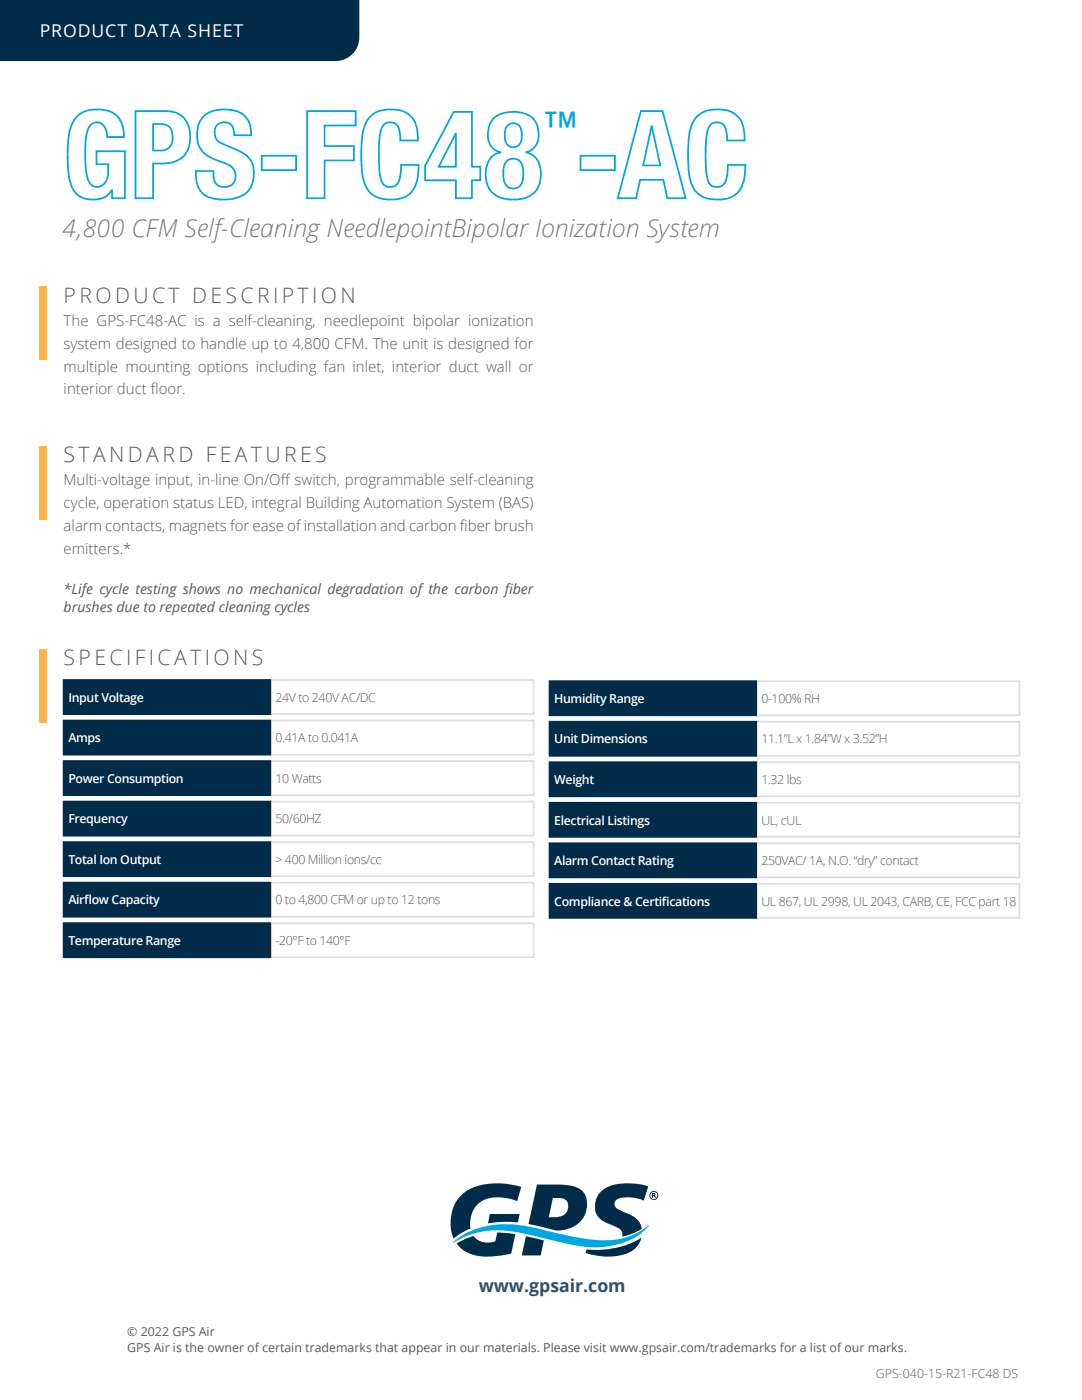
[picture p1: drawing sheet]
<svg xmlns="http://www.w3.org/2000/svg" width="216mm" height="279mm" viewBox="0 0 216 279" stroke-linecap="round" stroke-linejoin="round" font-family="sans-serif">
<defs><g id="words">
<text font-size="24.3" fill="#00a8e2" x="12.4" y="39.6">GPS-FC48 -AC</text>
<text font-size="7.6" fill="#00a8e2" x="108.4" y="27.8">™</text>
<text font-size="4.9" fill="#76787b" x="12.4" y="47.3">4,800 CFM Self-Cleaning NeedlepointBipolar Ionization System</text>
<g font-size="4.2" fill="#57585a">
<text x="12.7" y="60.4">PRODUCT DESCRIPTION</text>
<text x="12.7" y="92.1">STANDARD FEATURES</text>
<text x="12.7" y="132.7">SPECIFICATIONS</text>
</g>
<text font-size="3.5" fill="#fff" x="7.9" y="7.4">PRODUCT DATA SHEET</text>
<text font-size="3.5" fill="#57585a" x="82.6" y="257.7">www.globalplasmasolutions.com</text>
<text font-size="3.5" fill="#2c506a" x="95.5" y="257.8">www.gpsair.com</text>
<g font-size="3" fill="#57585a">
<text x="12.7" y="65">The GPS-FC48-AC is a self-cleaning, needlepoint bipolar ionization</text>
<text x="12.7" y="69.6">system designed to handle up to 4,800 CFM. The unit is designed for</text>
<text x="12.7" y="74.1">multiple mounting options including fan inlet, interior duct wall or</text>
<text x="12.7" y="78.7">interior duct f</text>
<text x="30.1" y="78.7">loor.</text>
<text x="12.7" y="96.7">Multi-voltage input, in-line On/Of</text>
<text x="12.7" y="101.3">cycle, operation status LED, integral Building Automation System (BAS)</text>
<text x="56" y="96.7">f switch, programmable self-cleaning</text>
<text x="12.7" y="105.9">alarm contacts, magnets for ease of installation and carbon f</text>
<text x="91.8" y="105.9">iber brush</text>
<text x="12.7" y="110.5">emitters.*</text>
</g>
<g font-size="2.8" fill="#57585a">
<text x="12.7" y="118.6">*Life cycle testing shows no mechanical degradation of the carbon f</text>
<text x="100.7" y="118.6">iber</text>
<text x="12.7" y="122.1">brushes due to repeated cleaning cycles</text>
</g>
<g font-size="2.5" fill="#fff">
<text x="13.6" y="140.1">Input Voltage</text>
<text x="110.6" y="140.3">Humidity Range</text>
<text x="13.6" y="148.1">Amps</text>
<text x="110.6" y="148.4">Unit Dimensions</text>
<text x="13.6" y="156.2">Power Consumption</text>
<text x="110.6" y="156.5">Weight</text>
<text x="13.6" y="164.3">Frequency</text>
<text x="110.6" y="164.6">Electrical Listings</text>
<text x="13.6" y="172.4">Total Ion Output</text>
<text x="110.6" y="172.6">Alarm Contact Rating</text>
<text x="13.6" y="180.5">Airf</text>
<text x="16.8" y="180.5">low Capacity</text>
<text x="110.6" y="180.7">Compliance &amp; Certif</text>
<text x="132.1" y="180.7">ications</text>
<text x="13.6" y="188.6">Temperature Range</text>
</g>
<g font-size="2.5" fill="#57585a">
<text x="55" y="140.1">24V to 240V AC/DC</text>
<text x="151.9" y="140.3">0-100% RH</text>
<text x="55" y="148.1">0.41A to 0.041A</text>
<text x="151.9" y="148.4">11.1”L x 1.84”W x 3.52”H</text>
<text x="55" y="156.2">10 Watts</text>
<text x="151.9" y="156.5">1.32 lbs</text>
<text x="55" y="164.3">50/60HZ</text>
<text x="151.9" y="164.6">UL, cUL</text>
<text x="55" y="172.4">&gt; 400 Million ions/cc</text>
<text x="151.9" y="172.6">250VAC/ 1A, N.O. “dry” contact</text>
<text x="55" y="180.5">0 to 4,800 CFM or up to 12 tons</text>
<text x="151.9" y="180.7">UL 867, UL 2998, UL 2043, CARB, CE, FCC part 18</text>
<text x="55" y="188.6">-20°F to 140°F</text>
<text x="25.4" y="266.7">© 2022 GPS Air</text>
<text x="25.4" y="269.9">GPS Air is the owner of certain trademarks that appear in our materials. Please visit www.gpsair.com/trademarks for a list of our marks.</text>
<text x="174.8" y="274.9">GPS-040-15-R21-FC48 DS</text>
</g>
</g></defs>
<g fill="#002b49">
<path d="M-.1 -.1h71.8v7.5a4.7 4.7 0 0 1-4.7 4.8h-67.1z"/>
<path d="M91.1 248.2l1.5-.8 1.9-.7a3.9 3.9 0 0 0 4.3 1l.4-1.7 3.6 .3-.8 3.9a16.1 16.1 0 0 1-7.7 .2 6.2 6.2 0 0 1-3.2-2.2z"/>
<path d="M97.8 242.3h5.9l-.4 1.7-3.1-.1-2.8 .3z"/>
<path d="M92.1 238.4a11.6 11.6 0 0 1 9.3-2.1l2.6 .6-.8 2.8a9 9 0 0 0-6.9-.1 5.5 5.5 0 0 0-2.4 5.6l-1.9 .9-1.5 1.1a8.3 8.3 0 0 1 1.6-8.8z"/>
<path d="M104.9 246.7l3.6 .9-.6 2.9h-3.8z"/>
<path d="M117 249.3a17.8 17.8 0 0 0 11-2.3 5.2 5.2 0 0 1-5 3.7 14.3 14.3 0 0 1-6.2-.6z"/>
<path d="M120 237.7a9.3 9.3 0 0 1 7.2-1.4l2.2 .5-1 2.8a6.9 6.9 0 0 0-5.4-.1 1.21 1.21 0 0 0-.3 1.2 1.21 1.21 0 0 0 1 .8l.7 .3a4.6 4.6 0 0 1 3.7 3.5 12.3 12.3 0 0 1-4 1.5l.1-.2a1.4 1.4 0 0 0-1-1.6l-1.4-.6a3.8 3.8 0 0 1-3-4.5l.3-.9z"/>
<path d="M110.3 239.1a3.3 3.3 0 0 1 2.8 .6 2.13 2.13 0 0 1-2 3.2h-1.6zM107.2 236.4l-1.7 7.9 3.3 .7a6.9 6.9 0 0 0 5.9-.3 4.8 4.8 0 0 0 1.7-6.8 6.1 6.1 0 0 0-4.6-1.5z"/>
<path d="M129.8 238.6a.72 .72 0 0 0 1.4 0 .72 .72 0 0 0-1.4 0zM129.6 238.6a.9 .9 0 0 1 1.8 0 .9 .9 0 0 1-1.8 0z"/>
<path d="M130.3 238.3v.2a.15 .15 0 0 0 .2 0 .15 .15 0 0 0 0-.2 .15 .15 0 0 0-.2 0zM130.1 238.1h.4a.26 .26 0 0 1 .3 .2 .26 .26 0 0 1-.2 .3l.3 .4h-.2l-.3-.3-.1 .3h-.2z"/>
</g>
<path d="M90.6 247.8a16.3 16.3 0 0 1 13-3.3l2.7 .4 6.5 1.6a27.5 27.5 0 0 0 10.9 .7 12.3 12.3 0 0 0 5.7-2.7h.2a12.9 12.9 0 0 1-9.5 4.4 35.8 35.8 0 0 1-11.2-1.7l-.9-.2a28.5 28.5 0 0 0-11.9-1.2 15.7 15.7 0 0 0-5.9 2.4z" fill="#00a8e2"/>
<path d="M99.3 54.7h116.6v59.6h-116.6z" fill="#fff"/>
<path d="M54 135.7h52.5v6.8h-52.5z" fill="none" stroke="#dcdddf" stroke-width=".35"/>
<path d="M12.7 135.7h41.2v6.8h-41.2z" fill="#002b49"/>
<path d="M12.7 135.7h41.2v6.8h-41.2z" fill="none" stroke="#002b49" stroke-width=".35"/>
<path d="M54 143.8h52.5v6.8h-52.5z" fill="none" stroke="#dcdddf" stroke-width=".35"/>
<path d="M12.7 143.8h41.2v6.8h-41.2z" fill="#002b49"/>
<path d="M12.7 143.8h41.2v6.8h-41.2z" fill="none" stroke="#002b49" stroke-width=".35"/>
<path d="M54 151.9h52.5v6.8h-52.5z" fill="none" stroke="#dcdddf" stroke-width=".35"/>
<path d="M12.7 151.9h41.2v6.8h-41.2z" fill="#002b49"/>
<path d="M12.7 151.9h41.2v6.8h-41.2z" fill="none" stroke="#002b49" stroke-width=".35"/>
<path d="M54 160h52.5v6.8h-52.5z" fill="none" stroke="#dcdddf" stroke-width=".35"/>
<path d="M12.7 160h41.2v6.8h-41.2z" fill="#002b49"/>
<path d="M12.7 160h41.2v6.8h-41.2z" fill="none" stroke="#002b49" stroke-width=".35"/>
<path d="M54 168.1h52.5v6.8h-52.5z" fill="none" stroke="#dcdddf" stroke-width=".35"/>
<path d="M12.7 168.1h41.2v6.8h-41.2z" fill="#002b49"/>
<path d="M12.7 168.1h41.2v6.8h-41.2z" fill="none" stroke="#002b49" stroke-width=".35"/>
<path d="M54 176.2h52.5v6.7h-52.5z" fill="none" stroke="#dcdddf" stroke-width=".35"/>
<path d="M12.7 176.2h41.2v6.7h-41.2z" fill="#002b49"/>
<path d="M12.7 176.2h41.2v6.7h-41.2z" fill="none" stroke="#002b49" stroke-width=".35"/>
<path d="M54 184.2h52.5v6.8h-52.5z" fill="none" stroke="#dcdddf" stroke-width=".35"/>
<path d="M12.7 184.2h41.2v6.8h-41.2z" fill="#002b49"/>
<path d="M12.7 184.2h41.2v6.8h-41.2z" fill="none" stroke="#002b49" stroke-width=".35"/>
<path d="M151 136h52.4v6.7h-52.4z" fill="none" stroke="#dcdddf" stroke-width=".35"/>
<path d="M109.7 136h41.2v6.7h-41.2z" fill="#002b49"/>
<path d="M109.7 136h41.2v6.7h-41.2z" fill="none" stroke="#002b49" stroke-width=".35"/>
<path d="M151 144h52.4v6.8h-52.4z" fill="none" stroke="#dcdddf" stroke-width=".35"/>
<path d="M109.7 144h41.2v6.8h-41.2z" fill="#002b49"/>
<path d="M109.7 144h41.2v6.8h-41.2z" fill="none" stroke="#002b49" stroke-width=".35"/>
<path d="M151 152.1h52.4v6.8h-52.4z" fill="none" stroke="#dcdddf" stroke-width=".35"/>
<path d="M109.7 152.1h41.2v6.8h-41.2z" fill="#002b49"/>
<path d="M109.7 152.1h41.2v6.8h-41.2z" fill="none" stroke="#002b49" stroke-width=".35"/>
<path d="M151 168.3h52.4v6.8h-52.4z" fill="none" stroke="#dcdddf" stroke-width=".35"/>
<path d="M109.7 168.3h41.2v6.8h-41.2z" fill="#002b49"/>
<path d="M109.7 168.3h41.2v6.8h-41.2z" fill="none" stroke="#002b49" stroke-width=".35"/>
<path d="M151 160.2h52.4v6.8h-52.4z" fill="none" stroke="#dcdddf" stroke-width=".35"/>
<path d="M109.7 160.2h41.2v6.8h-41.2z" fill="#002b49"/>
<path d="M109.7 160.2h41.2v6.8h-41.2z" fill="none" stroke="#002b49" stroke-width=".35"/>
<path d="M151 176.4h52.4v6.8h-52.4z" fill="none" stroke="#dcdddf" stroke-width=".35"/>
<path d="M109.7 176.4h41.2v6.8h-41.2z" fill="#002b49"/>
<path d="M109.7 176.4h41.2v6.8h-41.2z" fill="none" stroke="#002b49" stroke-width=".35"/>
<g fill="#ffb449">
<path d="M7.8 57.1h1.4v14.6h-1.4z"/>
<path d="M7.8 89.1h1.4v14.5h-1.4z"/>
<path d="M7.8 129.6h1.4v14.6h-1.4z"/>
</g>
<use href="#words"/>
</svg>
